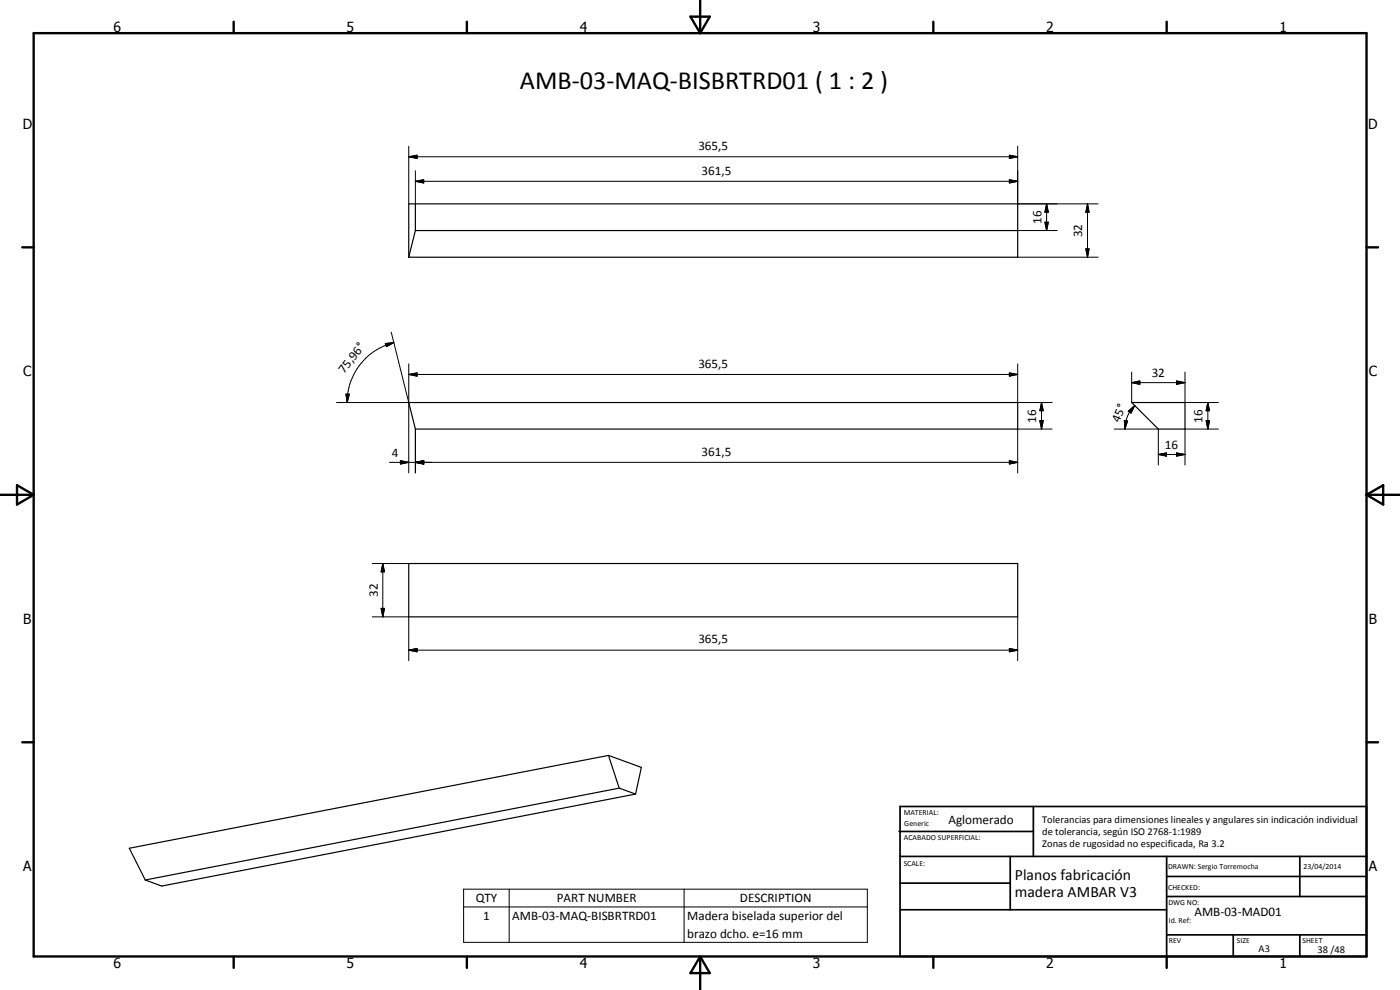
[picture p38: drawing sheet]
<svg xmlns="http://www.w3.org/2000/svg" width="420mm" height="297mm" viewBox="0 0 420 297" stroke-linecap="round" stroke-linejoin="round" font-family="sans-serif">
<defs><g id="words">
<text font-size="7.9" x="156" y="26.7">AMB-03-MAQ-BISBRTRD01 ( 1 : 2 )</text>
<g font-size="4.7">
<text x="304.6" y="263.9">Planos fabricación</text>
<text x="304.6" y="269.3">madera AMBAR V3</text>
</g>
<g font-size="4.2">
<text x="34" y="9.6">6</text>
<text x="104" y="9.6">5</text>
<text x="174" y="9.6">4</text>
<text x="244" y="9.6">3</text>
<text x="314" y="9.6">2</text>
<text x="384" y="9.6">1</text>
<text x="6.8" y="38.7">D</text>
<text x="410.6" y="38.7">D</text>
<text x="7" y="112.9">C</text>
<text x="410.8" y="112.9">C</text>
<text x="7" y="187.1">B</text>
<text x="410.8" y="187.1">B</text>
<text x="7" y="261.4">A</text>
<text x="410.8" y="261.4">A</text>
<text x="34" y="290.4">6</text>
<text x="104" y="290.4">5</text>
<text x="174" y="290.4">4</text>
<text x="244" y="290.4">3</text>
<text x="314" y="290.4">2</text>
<text x="384" y="290.4">1</text>
</g>
<g font-size="3.9">
<text x="209.6" y="45">365,5</text>
<text x="210.6" y="52.4">361,5</text>
<text x="312.5" y="67.2" transform="rotate(-90 312.5 67.2)">16</text>
<text x="324.8" y="71.2" transform="rotate(-90 324.8 71.2)">32</text>
<text x="103.3" y="112.2" transform="rotate(-52 103.3 112.2)">75,96°</text>
<text x="209.6" y="110.3">365,5</text>
<text x="345.6" y="113.2">32</text>
<text x="311" y="126.8" transform="rotate(-90 311 126.8)">16</text>
<text x="335.9" y="126.8" transform="rotate(-67 335.9 126.8)">45°</text>
<text x="360.9" y="126.8" transform="rotate(-90 360.9 126.8)">16</text>
<text x="117.6" y="137.2">4</text>
<text x="210.6" y="136.7">361,5</text>
<text x="349.6" y="134.8">16</text>
<text x="113.4" y="179.1" transform="rotate(-90 113.4 179.1)">32</text>
<text x="209.6" y="193">365,5</text>
<text x="284.6" y="247.3">Aglomerado</text>
<text x="142.8" y="270.7">QTY</text>
<text x="167.1" y="270.7">PART NUMBER</text>
<text x="222.1" y="270.7">DESCRIPTION</text>
<text x="358.5" y="275">AMB-03-MAD01</text>
<text x="145" y="276">1</text>
<text x="153.7" y="276">AMB-03-MAQ-BISBRTRD01</text>
<text x="206.2" y="276.1">Madera biselada superior del</text>
<text x="206.2" y="281.4">brazo dcho. e=16 mm</text>
</g>
<g font-size="3.1">
<text x="312.7" y="246.8">Tolerancias para dimensiones lineales y angulares sin indicación individual</text>
<text x="312.7" y="250.4">de tolerancia, según ISO 2768-1:1989</text>
<text x="312.7" y="254">Zonas de rugosidad no especificada, Ra 3.2</text>
<text x="377.7" y="285.6">A3</text>
<text x="395.4" y="285.9">38 /48</text>
</g>
<g font-size="2.4">
<text x="271.2" y="244.4">MATERIAL:</text>
<text x="271.3" y="252">ACABADO SUPERFICIAL:</text>
<text x="271.4" y="247.9">Generic</text>
<text x="271.2" y="259.7">SCALE:</text>
<text x="350.6" y="260.8">DRAWN: Sergio Torremocha</text>
<text x="391.2" y="260.6">23/04/2014</text>
<text x="350.6" y="267">CHECKED:</text>
<text x="350.6" y="271.4">DWG NO:</text>
<text x="350.8" y="276.9">Id. Ref:</text>
<text x="350.8" y="282.8">REV</text>
<text x="371.2" y="282.9">SIZE</text>
<text x="390.9" y="282.9">SHEET</text>
</g>
</g></defs>
<g fill="none" stroke="#000" stroke-width=".35">
<path d="M122.7 61.2h182.7v16h-182.7zM124.7 69.2l-2 8M124.7 61.2v8M124.7 69.2h180.7M122.7 120.8h182.7v7.9h-180.7zM339.6 120.8h16v7.9h-8zM122.7 169.1h182.7v16h-182.7zM182.6 226.7l3.2 9.8M182.6 226.7l9.9 3.6-1.8 8M182.6 226.7l-143.8 27.8 4.8 9.5M185.8 236.5l4.9 1.8M185.8 236.5l-142.2 27.5"/>
<path d="M190.7 238.3l-142.2 27.6-4.9-1.9"/>
</g>
<g fill="none" stroke="#000" stroke-width=".71">
<path d="M10.1 9.9h400v277.1h-400zM70.1 6.5v3.4M140.1 6.5v3.4M207.2 5h5.8l-2.9 4.9zM210.1 0v9.9M280.1 6.5v3.4M350.1 6.5v3.4M6.7 74.2h3.4M410.1 74.2h3.5M.1 148.5h10M5.1 145.6l5 2.9-5 2.9zM410.1 148.5h10"/>
<path d="M410.1 148.5l5-2.9v5.8zM6.7 222.7h3.4M410.1 222.7h3.5M70.1 287v3.4M140.1 287v3.4M210.1 287v10M210.1 287l2.9 5h-5.8zM280.1 287v3.4M350.1 287v3.4"/>
</g>
<g fill="none" stroke="#000" stroke-width=".51">
<path d="M269.8 249.5h40.3M270.1 242h140v45h-140zM270.1 257h140M303.2 257v16M310.1 242v15M350.1 257v30M390.1 257v12M270.1 265h33.1M270.1 273h80M350.1 269h60M350.1 263h60M350.1 280.5h60"/>
<path d="M370.1 280.5v6.5M390.1 280.5v6.5"/>
</g>
<g fill="none" stroke="#000" stroke-width=".3">
<path d="M122.7 47l2.5-.4v.9zM122.7 43.9v17.3M122.7 47h182.7M124.7 54.4l2.5-.5v1zM124.7 51.2v10M124.7 54.4h180.7M302.9 53.9l2.5 .5-2.5 .5zM302.9 46.6l2.5 .4-2.5 .5zM305.4 43.9v17.3h24.2M305.4 69.2h11.9M305.4 77.2h24.2M313.6 66.7h1l-.5 2.5z"/>
<path d="M314.1 61.2l.5 2.5h-1zM314.1 61.2v8M325.9 74.7h.9l-.4 2.5zM326.4 61.2l.4 2.5h-.9zM326.4 61.2v16M117.4 99.7l5.3 21.1h-21.7M103.8 118.2l1 .1-.6 2.5zM115.6 103.1l2.6-.3-2.2 1.2zM118.2 102.8a18.5 18.5 0 0 0-14 18M122.7 112.4l2.5-.5v1zM122.7 112.4h182.7M122.7 109.2v32.7"/>
<path d="M302.9 111.9l2.5 .5-2.5 .5zM305.4 109.2v11.6h10.4M339.6 114.8l2.5-.5v1zM339.6 114.8h16M339.6 111.6v9.2M353.1 114.3l2.5 .5-2.5 .5zM355.6 111.6v9.2h10.1M116.9 138.7h188.5M120.2 138.2l2.5 .5-2.5 .5zM124.7 138.7l2.5-.5v1zM124.7 128.7v13.2M302.9 138.2l2.5 .5-2.5 .5z"/>
<path d="M312.1 126.2h1l-.5 2.5zM312.6 120.8l.5 2.4h-1zM312.6 120.8v7.9M315.8 128.7h-10.4v13.2M334.4 128.7h13.2v10.8M337.4 126.2l1 .1-.8 2.4zM338.6 123.4l2-1.7-1.2 2.3zM340.6 121.7a9.9 9.9 0 0 0-3 7M347.6 136.4l2.5-.5v1zM347.6 136.4h8M353.1 135.9l2.5 .5-2.5 .5zM362 126.2h1l-.5 2.5z"/>
<path d="M362.5 120.8l.5 2.4h-1zM362.5 120.8v7.9M365.7 128.7h-10.1v10.8M111.7 169.1h11M114.9 169.1l.5 2.5h-1zM114.9 169.1v16M111.7 185.1h11v13.1M114.4 182.5h1l-.5 2.6zM122.7 195.1l2.5-.5v1zM122.7 195.1h182.7M302.9 194.6l2.5 .5-2.5 .5zM305.4 185.1v13.1"/>
<path d="M139.1 266.8h121.2v15.9h-121.2zM139.1 272.1h121.2M152.8 266.8v15.9M205.3 266.8v15.9"/>
</g>
<g fill="#000">
<path d="M122.7 47l2.5-.4v.9zM124.7 54.4l2.5-.5v1zM302.9 53.9l2.5 .5-2.5 .5zM302.9 46.6l2.5 .4-2.5 .5zM313.6 66.7h1l-.5 2.5zM314.1 61.2l.5 2.5h-1zM325.9 74.7h.9l-.4 2.5zM326.4 61.2l.4 2.5h-.9zM103.8 118.2l1 .1-.6 2.5zM115.6 103.1l2.6-.3-2.2 1.2zM122.7 112.4l2.5-.5v1zM302.9 111.9l2.5 .5-2.5 .5z"/>
<path d="M339.6 114.8l2.5-.5v1zM353.1 114.3l2.5 .5-2.5 .5zM120.2 138.2l2.5 .5-2.5 .5zM124.7 138.7l2.5-.5v1zM302.9 138.2l2.5 .5-2.5 .5zM312.1 126.2h1l-.5 2.5zM312.6 120.8l.5 2.4h-1zM337.4 126.2l1 .1-.8 2.4zM338.6 123.4l2-1.7-1.2 2.3zM347.6 136.4l2.5-.5v1zM353.1 135.9l2.5 .5-2.5 .5zM362 126.2h1l-.5 2.5z"/>
<path d="M362.5 120.8l.5 2.4h-1zM114.9 169.1l.5 2.5h-1zM114.4 182.5h1l-.5 2.6zM122.7 195.1l2.5-.5v1zM302.9 194.6l2.5 .5-2.5 .5z"/>
</g>
<use href="#words"/>
</svg>
